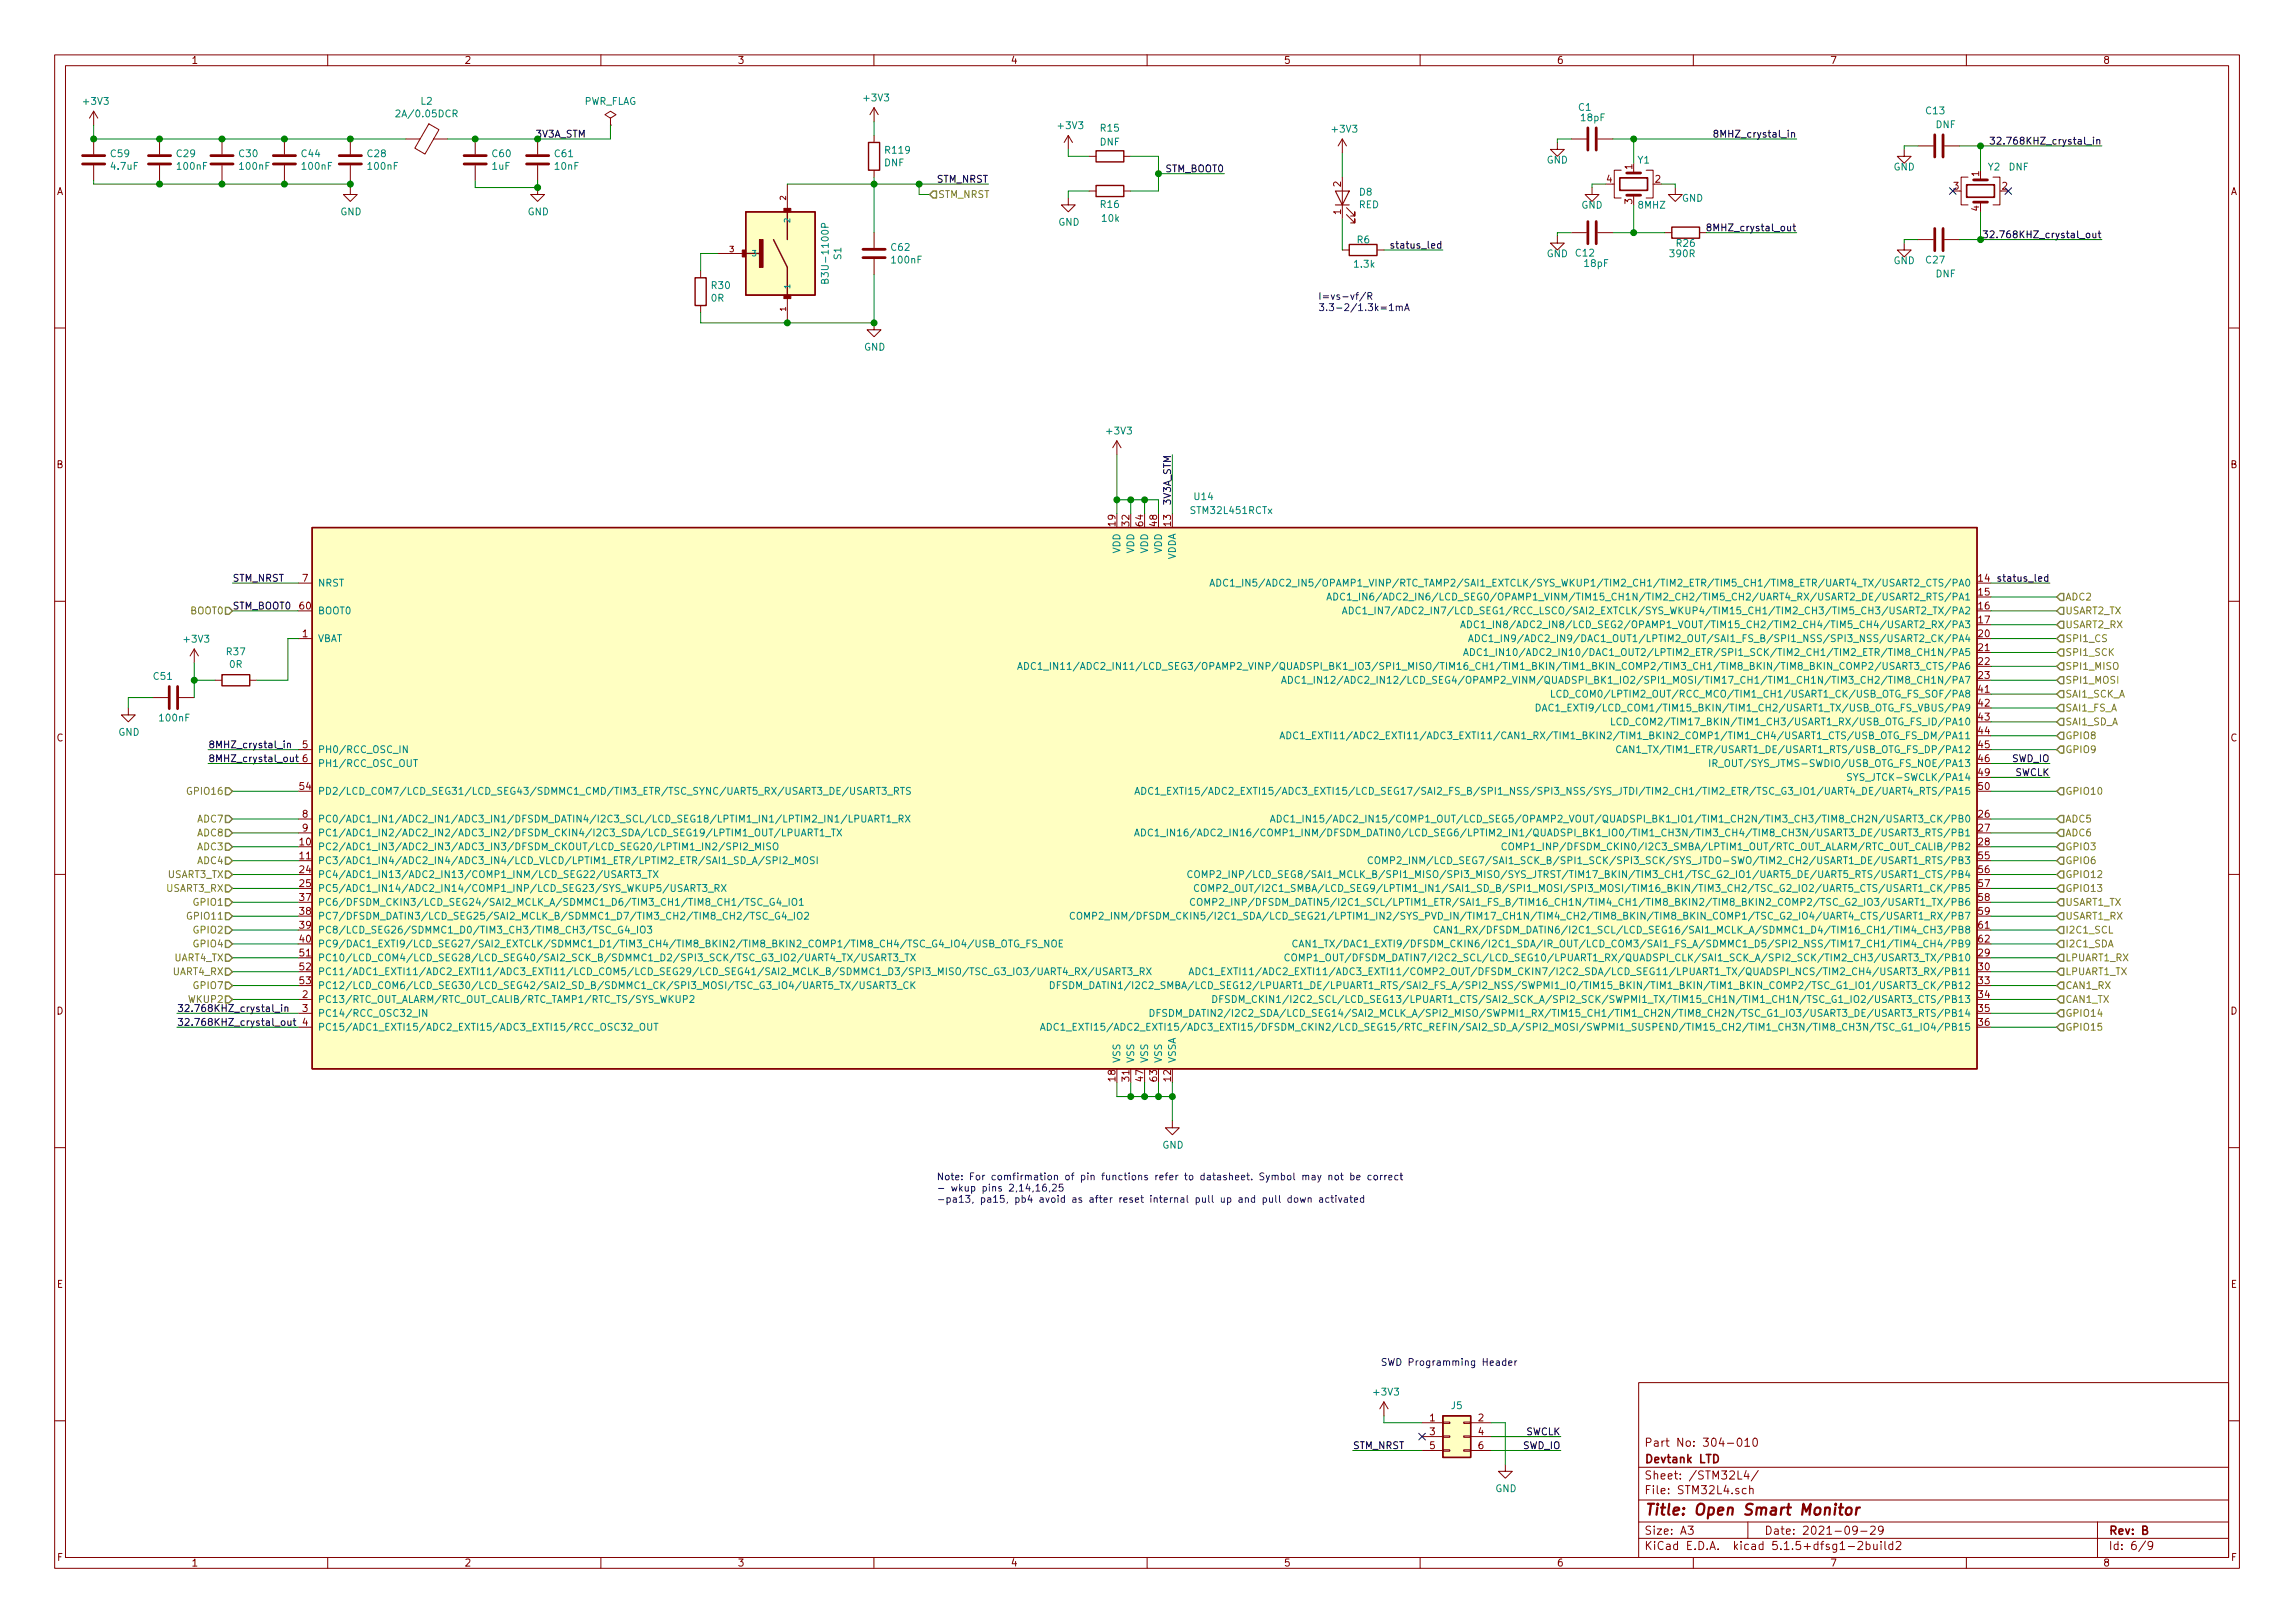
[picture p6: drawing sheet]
<svg xmlns="http://www.w3.org/2000/svg" width="420mm" height="297mm" viewBox="0 0 420 297" stroke-linecap="round" stroke-linejoin="round" font-family="sans-serif">
<defs><g id="words">
<text font-size="2.8" fill="#840000" x="301" y="277.3">Title: Open Smart Monitor</text>
<g font-size="2.1" fill="#840000">
<text x="301" y="267.8">Devtank LTD</text>
<text x="301" y="264.8">Part No: 304-010</text>
<text x="301" y="273.5">File: STM32L4.sch</text>
<text x="301" y="270.8">Sheet: /STM32L4/</text>
<text x="301" y="280.9">Size: A3</text>
<text x="323" y="280.9">Date: 2021-09-29</text>
<text x="386" y="280.9">Rev: B</text>
<text x="301" y="283.7">KiCad E.D.A. kicad 5.1.5+dfsg1-2build2</text>
<text x="386" y="283.7">Id: 6/9</text>
</g>
<g font-size="1.8" fill="#840000">
<text x="35" y="11.7">1</text>
<text x="85" y="11.7">2</text>
<text x="135" y="11.7">3</text>
<text x="185" y="11.7">4</text>
<text x="235" y="11.7">5</text>
<text x="285" y="11.7">6</text>
<text x="335" y="11.7">7</text>
<text x="385" y="11.7">8</text>
<text x="10.4" y="35.7">A</text>
<text x="245.5" y="34.2" transform="rotate(-90 245.5 34.2)">2</text>
<text x="294.2" y="33.4">4</text>
<text x="298.8" y="31" transform="rotate(-90 298.8 31)">1</text>
<text x="303" y="33.4">2</text>
<text x="357.7" y="34.7">3</text>
<text x="362.3" y="32.3" transform="rotate(-90 362.3 32.3)">1</text>
<text x="366.5" y="34.7">2</text>
<text x="408.4" y="35.7">A</text>
<text x="245.5" y="39.3" transform="rotate(-90 245.5 39.3)">1</text>
<text x="298.8" y="37.3" transform="rotate(-90 298.8 37.3)">3</text>
<text x="362.3" y="38.6" transform="rotate(-90 362.3 38.6)">4</text>
<text x="10.4" y="85.7">B</text>
<text x="408.4" y="85.7">B</text>
<text x="204.2" y="96.3" transform="rotate(-90 204.2 96.3)">19</text>
<text x="206.8" y="96.3" transform="rotate(-90 206.8 96.3)">32</text>
<text x="209.3" y="96.3" transform="rotate(-90 209.3 96.3)">64</text>
<text x="211.8" y="96.3" transform="rotate(-90 211.8 96.3)">48</text>
<text x="214.4" y="96.3" transform="rotate(-90 214.4 96.3)">13</text>
<text x="55.4" y="106.5">7</text>
<text x="362.3" y="106.5">14</text>
<text x="54.9" y="111.5">60</text>
<text x="362.3" y="109">15</text>
<text x="362.3" y="111.5">16</text>
<text x="55.4" y="116.6">1</text>
<text x="362.3" y="114.1">17</text>
<text x="362.3" y="116.6">20</text>
<text x="362.3" y="119.2">21</text>
<text x="362.3" y="121.7">22</text>
<text x="362.3" y="124.2">23</text>
<text x="362.3" y="126.8">41</text>
<text x="362.3" y="129.3">42</text>
<text x="362.3" y="131.9">43</text>
<text x="10.4" y="135.7">C</text>
<text x="55.4" y="136.9">5</text>
<text x="362.3" y="134.4">44</text>
<text x="362.3" y="136.9">45</text>
<text x="408.4" y="135.7">C</text>
<text x="55.4" y="139.5">6</text>
<text x="362.3" y="139.5">46</text>
<text x="362.3" y="142">49</text>
<text x="54.9" y="144.6">54</text>
<text x="55.4" y="149.6">8</text>
<text x="362.3" y="149.6">26</text>
<text x="362.3" y="144.6">50</text>
<text x="54.9" y="154.7">10</text>
<text x="55.4" y="152.2">9</text>
<text x="362.3" y="152.2">27</text>
<text x="362.3" y="154.7">28</text>
<text x="54.9" y="157.3">11</text>
<text x="54.9" y="159.8">24</text>
<text x="362.3" y="157.3">55</text>
<text x="362.3" y="159.8">56</text>
<text x="54.9" y="162.3">25</text>
<text x="54.9" y="164.9">37</text>
<text x="54.9" y="167.4">38</text>
<text x="362.3" y="162.3">57</text>
<text x="362.3" y="164.9">58</text>
<text x="362.3" y="167.4">59</text>
<text x="54.9" y="170">39</text>
<text x="54.9" y="172.5">40</text>
<text x="362.3" y="170">61</text>
<text x="362.3" y="172.5">62</text>
<text x="54.9" y="175">51</text>
<text x="54.9" y="177.6">52</text>
<text x="362.3" y="175">29</text>
<text x="362.3" y="177.6">30</text>
<text x="10.4" y="185.7">D</text>
<text x="54.9" y="180.1">53</text>
<text x="55.4" y="182.7">2</text>
<text x="55.4" y="185.2">3</text>
<text x="362.3" y="180.1">33</text>
<text x="362.3" y="182.7">34</text>
<text x="362.3" y="185.2">35</text>
<text x="408.4" y="185.7">D</text>
<text x="55.4" y="187.7">4</text>
<text x="362.3" y="187.7">36</text>
<text x="204.2" y="197.9" transform="rotate(-90 204.2 197.9)">18</text>
<text x="206.8" y="197.9" transform="rotate(-90 206.8 197.9)">31</text>
<text x="209.3" y="197.9" transform="rotate(-90 209.3 197.9)">47</text>
<text x="211.8" y="197.9" transform="rotate(-90 211.8 197.9)">63</text>
<text x="214.4" y="197.9" transform="rotate(-90 214.4 197.9)">12</text>
<text x="10.4" y="235.7">E</text>
<text x="408.4" y="235.7">E</text>
<text x="261.8" y="260.1">1</text>
<text x="261.8" y="262.7">3</text>
<text x="270.7" y="260.1">2</text>
<text x="270.7" y="262.7">4</text>
<text x="261.8" y="265.2">5</text>
<text x="270.7" y="265.2">6</text>
<text x="10.5" y="285.7">F</text>
<text x="35" y="286.7">1</text>
<text x="85" y="286.7">2</text>
<text x="135" y="286.7">3</text>
<text x="185" y="286.7">4</text>
<text x="235" y="286.7">5</text>
<text x="285" y="286.7">6</text>
<text x="335" y="286.7">7</text>
<text x="385" y="286.7">8</text>
<text x="408.5" y="285.7">F</text>
</g>
<g font-size="1.8" fill="#008484">
<text x="15.4" y="19.2">+3V3</text>
<text x="73.1" y="21.5">2A/0.05DCR</text>
<text x="77.1" y="19.2">L2</text>
<text x="106.8" y="19.2">PWR_FLAG</text>
<text x="158.3" y="18.6">+3V3</text>
<text x="193.9" y="23.6">+3V3</text>
<text x="289" y="20.3">C1</text>
<text x="289.5" y="22.2">18pF</text>
<text x="352.7" y="20.9">C13</text>
<text x="354.4" y="23.5">DNF</text>
<text x="20.3" y="28.8">C59</text>
<text x="32.4" y="28.8">C29</text>
<text x="43.8" y="28.8">C30</text>
<text x="55.3" y="28.8">C44</text>
<text x="67.3" y="28.8">C28</text>
<text x="90.2" y="28.8">C60</text>
<text x="101.6" y="28.8">C61</text>
<text x="162.2" y="28.1">R119</text>
<text x="201.4" y="26.6">DNF</text>
<text x="201.5" y="24.1">R15</text>
<text x="244" y="24.3">+3V3</text>
<text x="283.2" y="29.9">GND</text>
<text x="299.9" y="29.9">Y1</text>
<text x="20.4" y="31.1">4.7uF</text>
<text x="32.6" y="31.1">100nF</text>
<text x="44" y="31.1">100nF</text>
<text x="55.4" y="31.1">100nF</text>
<text x="67.5" y="31.1">100nF</text>
<text x="90.1" y="31.1">1uF</text>
<text x="101.7" y="31.1">10nF</text>
<text x="161.9" y="30.4">DNF</text>
<text x="248.9" y="35.8">D8</text>
<text x="346.7" y="31.2">GND</text>
<text x="364" y="31.2">Y2</text>
<text x="367.8" y="31.2">DNF</text>
<text x="62.3" y="39.4">GND</text>
<text x="96.6" y="39.4">GND</text>
<text x="193.8" y="41.3">GND</text>
<text x="201.5" y="38.1">R16</text>
<text x="201.8" y="40.6">10k</text>
<text x="248.8" y="38.1">RED</text>
<text x="289.5" y="38.2">GND</text>
<text x="300" y="38.2">8MHZ</text>
<text x="307.9" y="36.9">GND</text>
<text x="154" y="47.5" transform="rotate(-90 154 47.5)">S1</text>
<text x="163.2" y="45.9">C62</text>
<text x="248.5" y="44.5">R6</text>
<text x="283.2" y="47.1">GND</text>
<text x="288.5" y="47">C12</text>
<text x="305.9" y="47.1">390R</text>
<text x="307" y="45.2">R26</text>
<text x="130.3" y="52.9">R30</text>
<text x="151.7" y="51" transform="rotate(-90 151.7 51)">B3U-1100P</text>
<text x="163.4" y="48.2">100nF</text>
<text x="248" y="49">1.3k</text>
<text x="290.2" y="48.9">18pF</text>
<text x="346.7" y="48.3">GND</text>
<text x="352.7" y="48.2">C27</text>
<text x="354.4" y="50.8">DNF</text>
<text x="130.3" y="55.2">0R</text>
<text x="158.2" y="64.2">GND</text>
<text x="202.8" y="79.5">+3V3</text>
<text x="218.3" y="94.1">STM32L451RCTx</text>
<text x="218.7" y="91.5">U14</text>
<text x="205.1" y="101.3" transform="rotate(-90 205.1 101.3)">VDD</text>
<text x="207.6" y="101.3" transform="rotate(-90 207.6 101.3)">VDD</text>
<text x="210.2" y="101.3" transform="rotate(-90 210.2 101.3)">VDD</text>
<text x="212.7" y="101.3" transform="rotate(-90 212.7 101.3)">VDD</text>
<text x="58.2" y="107.4">NRST</text>
<text x="215.3" y="102.6" transform="rotate(-90 215.3 102.6)">VDDA</text>
<text x="233.5" y="107.4">ADC1_IN5/ADC2_IN5/OPAMP1_VINP/RTC_TAMP2/SAI1_EXTCLK/SYS_WKUP1/TIM2_CH1/TIM2_ETR/TIM5_CH1/TIM8_ETR/UART4_TX/USART2_CTS/PA0</text>
<text x="58.2" y="112.4">BOOT0</text>
<text x="253.9" y="109.9">ADC1_IN6/ADC2_IN6/LCD_SEG0/OPAMP1_VINM/TIM15_CH1N/TIM2_CH2/TIM5_CH2/UART4_RX/USART2_DE/USART2_RTS/PA1</text>
<text x="256.6" y="112.4">ADC1_IN7/ADC2_IN7/LCD_SEG1/RCC_LSCO/SAI2_EXTCLK/SYS_WKUP4/TIM15_CH1/TIM2_CH3/TIM5_CH3/USART2_TX/PA2</text>
<text x="33.9" y="117.6">+3V3</text>
<text x="41.6" y="119.9">R37</text>
<text x="58.2" y="117.5">VBAT</text>
<text x="276.6" y="115">ADC1_IN8/ADC2_IN8/LCD_SEG2/OPAMP1_VOUT/TIM15_CH2/TIM2_CH4/TIM5_CH4/USART2_RX/PA3</text>
<text x="278" y="117.5">ADC1_IN9/ADC2_IN9/DAC1_OUT1/LPTIM2_OUT/SAI1_FS_B/SPI1_NSS/SPI3_NSS/USART2_CK/PA4</text>
<text x="28.2" y="124.4">C51</text>
<text x="42.1" y="122.2">0R</text>
<text x="202.8" y="122.6">ADC1_IN11/ADC2_IN11/LCD_SEG3/OPAMP2_VINP/QUADSPI_BK1_IO3/SPI1_MISO/TIM16_CH1/TIM1_BKIN/TIM1_BKIN_COMP2/TIM3_CH1/TIM8_BKIN/TIM8_BKIN_COMP2/USART3_CTS/PA6</text>
<text x="247.8" y="125.1">ADC1_IN12/ADC2_IN12/LCD_SEG4/OPAMP2_VINM/QUADSPI_BK1_IO2/SPI1_MOSI/TIM17_CH1/TIM1_CH1N/TIM3_CH2/TIM8_CH1N/PA7</text>
<text x="277.7" y="120.1">ADC1_IN10/ADC2_IN10/DAC1_OUT2/LPTIM2_ETR/SPI1_SCK/TIM2_CH1/TIM2_ETR/TIM8_CH1N/PA5</text>
<text x="287.2" y="130.2">DAC1_EXTI9/LCD_COM1/TIM15_BKIN/TIM1_CH2/USART1_TX/USB_OTG_FS_VBUS/PA9</text>
<text x="289.3" y="127.7">LCD_COM0/LPTIM2_OUT/RCC_MCO/TIM1_CH1/USART1_CK/USB_OTG_FS_SOF/PA8</text>
<text x="21.7" y="134.7">GND</text>
<text x="29.4" y="132">100nF</text>
<text x="58.2" y="137.8">PH0/RCC_OSC_IN</text>
<text x="245.2" y="135.3">ADC1_EXTI11/ADC2_EXTI11/ADC3_EXTI11/CAN1_RX/TIM1_BKIN2/TIM1_BKIN2_COMP1/TIM1_CH4/USART1_CTS/USB_OTG_FS_DM/PA11</text>
<text x="300.1" y="137.8">CAN1_TX/TIM1_ETR/USART1_DE/USART1_RTS/USB_OTG_FS_DP/PA12</text>
<text x="300.4" y="132.8">LCD_COM2/TIM17_BKIN/TIM1_CH3/USART1_RX/USB_OTG_FS_ID/PA10</text>
<text x="58.2" y="140.4">PH1/RCC_OSC_OUT</text>
<text x="316.1" y="140.4">IR_OUT/SYS_JTMS-SWDIO/USB_OTG_FS_NOE/PA13</text>
<text x="339.8" y="142.9">SYS_JTCK-SWCLK/PA14</text>
<text x="58.2" y="145.5">PD2/LCD_COM7/LCD_SEG31/LCD_SEG43/SDMMC1_CMD/TIM3_ETR/TSC_SYNC/UART5_RX/USART3_DE/USART3_RTS</text>
<text x="222.4" y="145.5">ADC1_EXTI15/ADC2_EXTI15/ADC3_EXTI15/LCD_SEG17/SAI2_FS_B/SPI1_NSS/SPI3_NSS/SYS_JTDI/TIM2_CH1/TIM2_ETR/TSC_G3_IO1/UART4_DE/UART4_RTS/PA15</text>
<text x="58.2" y="155.6">PC2/ADC1_IN3/ADC2_IN3/ADC3_IN3/DFSDM_CKOUT/LCD_SEG20/LPTIM1_IN2/SPI2_MISO</text>
<text x="58.2" y="150.5">PC0/ADC1_IN1/ADC2_IN1/ADC3_IN1/DFSDM_DATIN4/I2C3_SCL/LCD_SEG18/LPTIM1_IN1/LPTIM2_IN1/LPUART1_RX</text>
<text x="58.2" y="153.1">PC1/ADC1_IN2/ADC2_IN2/ADC3_IN2/DFSDM_CKIN4/I2C3_SDA/LCD_SEG19/LPTIM1_OUT/LPUART1_TX</text>
<text x="222.2" y="153.1">ADC1_IN16/ADC2_IN16/COMP1_INM/DFSDM_DATIN0/LCD_SEG6/LPTIM2_IN1/QUADSPI_BK1_IO0/TIM1_CH3N/TIM3_CH4/TIM8_CH3N/USART3_DE/USART3_RTS/PB1</text>
<text x="244.6" y="150.5">ADC1_IN15/ADC2_IN15/COMP1_OUT/LCD_SEG5/OPAMP2_VOUT/QUADSPI_BK1_IO1/TIM1_CH2N/TIM3_CH3/TIM8_CH2N/USART3_CK/PB0</text>
<text x="280.3" y="155.6">COMP1_INP/DFSDM_CKIN0/I2C3_SMBA/LPTIM1_OUT/RTC_OUT_ALARM/RTC_OUT_CALIB/PB2</text>
<text x="58.2" y="158.2">PC3/ADC1_IN4/ADC2_IN4/ADC3_IN4/LCD_VLCD/LPTIM1_ETR/LPTIM2_ETR/SAI1_SD_A/SPI2_MOSI</text>
<text x="58.2" y="160.7">PC4/ADC1_IN13/ADC2_IN13/COMP1_INM/LCD_SEG22/USART3_TX</text>
<text x="230" y="160.7">COMP2_INP/LCD_SEG8/SAI1_MCLK_B/SPI1_MISO/SPI3_MISO/SYS_JTRST/TIM17_BKIN/TIM3_CH1/TSC_G2_IO1/UART5_DE/UART5_RTS/USART1_CTS/PB4</text>
<text x="260.5" y="158.2">COMP2_INM/LCD_SEG7/SAI1_SCK_B/SPI1_SCK/SPI3_SCK/SYS_JTDO-SWO/TIM2_CH2/USART1_DE/USART1_RTS/PB3</text>
<text x="58.2" y="163.2">PC5/ADC1_IN14/ADC2_IN14/COMP1_INP/LCD_SEG23/SYS_WKUP5/USART3_RX</text>
<text x="58.2" y="165.8">PC6/DFSDM_CKIN3/LCD_SEG24/SAI2_MCLK_A/SDMMC1_D6/TIM3_CH1/TIM8_CH1/TSC_G4_IO1</text>
<text x="231.4" y="165.8">COMP2_INP/DFSDM_DATIN5/I2C1_SCL/LPTIM1_ETR/SAI1_FS_B/TIM16_CH1N/TIM4_CH1/TIM8_BKIN2/TIM8_BKIN2_COMP2/TSC_G2_IO3/USART1_TX/PB6</text>
<text x="232.4" y="163.2">COMP2_OUT/I2C1_SMBA/LCD_SEG9/LPTIM1_IN1/SAI1_SD_B/SPI1_MOSI/SPI3_MOSI/TIM16_BKIN/TIM3_CH2/TSC_G2_IO2/UART5_CTS/USART1_CK/PB5</text>
<text x="58.2" y="168.3">PC7/DFSDM_DATIN3/LCD_SEG25/SAI2_MCLK_B/SDMMC1_D7/TIM3_CH2/TIM8_CH2/TSC_G4_IO2</text>
<text x="58.2" y="170.9">PC8/LCD_SEG26/SDMMC1_D0/TIM3_CH3/TIM8_CH3/TSC_G4_IO3</text>
<text x="58.2" y="173.4">PC9/DAC1_EXTI9/LCD_SEG27/SAI2_EXTCLK/SDMMC1_D1/TIM3_CH4/TIM8_BKIN2/TIM8_BKIN2_COMP1/TIM8_CH4/TSC_G4_IO4/USB_OTG_FS_NOE</text>
<text x="211.4" y="168.3">COMP2_INM/DFSDM_CKIN5/I2C1_SDA/LCD_SEG21/LPTIM1_IN2/SYS_PVD_IN/TIM17_CH1N/TIM4_CH2/TIM8_BKIN/TIM8_BKIN_COMP1/TSC_G2_IO4/UART4_CTS/USART1_RX/PB7</text>
<text x="249.2" y="173.4">CAN1_TX/DAC1_EXTI9/DFSDM_CKIN6/I2C1_SDA/IR_OUT/LCD_COM3/SAI1_FS_A/SDMMC1_D5/SPI2_NSS/TIM17_CH1/TIM4_CH4/PB9</text>
<text x="271.8" y="170.9">CAN1_RX/DFSDM_DATIN6/I2C1_SCL/LCD_SEG16/SAI1_MCLK_A/SDMMC1_D4/TIM16_CH1/TIM4_CH3/PB8</text>
<text x="58.2" y="175.9">PC10/LCD_COM4/LCD_SEG28/LCD_SEG40/SAI2_SCK_B/SDMMC1_D2/SPI3_SCK/TSC_G3_IO2/UART4_TX/USART3_TX</text>
<text x="58.2" y="178.5">PC11/ADC1_EXTI11/ADC2_EXTI11/ADC3_EXTI11/LCD_COM5/LCD_SEG29/LCD_SEG41/SAI2_MCLK_B/SDMMC1_D3/SPI3_MISO/TSC_G3_IO3/UART4_RX/USART3_RX</text>
<text x="230.4" y="178.5">ADC1_EXTI11/ADC2_EXTI11/ADC3_EXTI11/COMP2_OUT/DFSDM_CKIN7/I2C2_SDA/LCD_SEG11/LPUART1_TX/QUADSPI_NCS/TIM2_CH4/USART3_RX/PB11</text>
<text x="245.7" y="175.9">COMP1_OUT/DFSDM_DATIN7/I2C2_SCL/LCD_SEG10/LPUART1_RX/QUADSPI_CLK/SAI1_SCK_A/SPI2_SCK/TIM2_CH3/USART3_TX/PB10</text>
<text x="58.2" y="183.6">PC13/RTC_OUT_ALARM/RTC_OUT_CALIB/RTC_TAMP1/RTC_TS/SYS_WKUP2</text>
<text x="58.2" y="181">PC12/LCD_COM6/LCD_SEG30/LCD_SEG42/SAI2_SD_B/SDMMC1_CK/SPI3_MOSI/TSC_G3_IO4/UART5_TX/USART3_CK</text>
<text x="206.6" y="181">DFSDM_DATIN1/I2C2_SMBA/LCD_SEG12/LPUART1_DE/LPUART1_RTS/SAI2_FS_A/SPI2_NSS/SWPMI1_IO/TIM15_BKIN/TIM1_BKIN/TIM1_BKIN_COMP2/TSC_G1_IO1/USART3_CK/PB12</text>
<text x="234.6" y="183.6">DFSDM_CKIN1/I2C2_SCL/LCD_SEG13/LPUART1_CTS/SAI2_SCK_A/SPI2_SCK/SWPMI1_TX/TIM15_CH1N/TIM1_CH1N/TSC_G1_IO2/USART3_CTS/PB13</text>
<text x="58.2" y="186.1">PC14/RCC_OSC32_IN</text>
<text x="58.2" y="188.6">PC15/ADC1_EXTI15/ADC2_EXTI15/ADC3_EXTI15/RCC_OSC32_OUT</text>
<text x="206.8" y="188.6">ADC1_EXTI15/ADC2_EXTI15/ADC3_EXTI15/DFSDM_CKIN2/LCD_SEG15/RTC_REFIN/SAI2_SD_A/SPI2_MOSI/SWPMI1_SUSPEND/TIM15_CH2/TIM1_CH3N/TIM8_CH3N/TSC_G1_IO4/PB15</text>
<text x="224.1" y="186.1">DFSDM_DATIN2/I2C2_SDA/LCD_SEG14/SAI2_MCLK_A/SPI2_MISO/SWPMI1_RX/TIM15_CH1/TIM1_CH2N/TIM8_CH2N/TSC_G1_IO3/USART3_DE/USART3_RTS/PB14</text>
<text x="205.1" y="194.6" transform="rotate(-90 205.1 194.6)">VSS</text>
<text x="207.6" y="194.6" transform="rotate(-90 207.6 194.6)">VSS</text>
<text x="210.2" y="194.6" transform="rotate(-90 210.2 194.6)">VSS</text>
<text x="212.7" y="194.6" transform="rotate(-90 212.7 194.6)">VSS</text>
<text x="215.3" y="194.6" transform="rotate(-90 215.3 194.6)">VSSA</text>
<text x="212.8" y="210.2">GND</text>
<text x="251.7" y="255.4">+3V3</text>
<text x="265.7" y="257.9">J5</text>
<text x="273.8" y="273.1">GND</text>
</g>
<text font-size="1.8" fill="#008400" x="98.2" y="25.2">3V3A_STM</text>
<g font-size="1.8">
<text x="314.9" y="25.2">8MHZ_crystal_in</text>
<text x="366.5" y="26.5">32.768KHZ_crystal_in</text>
<text x="171.4" y="33.4">STM_NRST</text>
<text x="213.3" y="31.5">STM_BOOT0</text>
<text x="255.4" y="45.5">status_led</text>
<text x="313.7" y="42.3">8MHZ_crystal_out</text>
<text x="365.4" y="43.6">32.768KHZ_crystal_out</text>
<text x="214.4" y="92.4" transform="rotate(-90 214.4 92.4)">3V3A_STM</text>
<text x="42.5" y="106.5">STM_NRST</text>
<text x="366.5" y="106.5">status_led</text>
<text x="42.5" y="111.5">STM_BOOT0</text>
<text x="38.1" y="136.9">8MHZ_crystal_in</text>
<text x="38.1" y="139.5">8MHZ_crystal_out</text>
<text x="368.3" y="139.5">SWD_IO</text>
<text x="368.8" y="142">SWCLK</text>
<text x="32.4" y="185.2">32.768KHZ_crystal_in</text>
<text x="32.4" y="187.7">32.768KHZ_crystal_out</text>
<text x="279.3" y="262.7">SWCLK</text>
<text x="247.6" y="265.2">STM_NRST</text>
<text x="278.8" y="265.2">SWD_IO</text>
</g>
<g font-size="1.8" fill="#848400">
<text x="171.7" y="36.2">STM_NRST</text>
<text x="34.9" y="112.4">BOOT0</text>
<text x="378.1" y="109.9">ADC2</text>
<text x="378.1" y="112.4">USART2_TX</text>
<text x="378.1" y="117.5">SPI1_CS</text>
<text x="378.1" y="115">USART2_RX</text>
<text x="378.1" y="125.1">SPI1_MOSI</text>
<text x="378.1" y="120.1">SPI1_SCK</text>
<text x="378.1" y="122.6">SPI1_MISO</text>
<text x="378.1" y="130.2">SAI1_FS_A</text>
<text x="378.1" y="127.7">SAI1_SCK_A</text>
<text x="378.1" y="132.8">SAI1_SD_A</text>
<text x="378.1" y="135.3">GPIO8</text>
<text x="378.1" y="137.8">GPIO9</text>
<text x="34.6" y="145.5">GPIO16</text>
<text x="378.1" y="145.5">GPIO10</text>
<text x="36.2" y="155.6">ADC3</text>
<text x="36.2" y="150.5">ADC7</text>
<text x="36.2" y="153.1">ADC8</text>
<text x="378.1" y="150.5">ADC5</text>
<text x="378.1" y="153.1">ADC6</text>
<text x="378.1" y="155.6">GPIO3</text>
<text x="30.7" y="160.7">USART3_TX</text>
<text x="36.2" y="158.2">ADC4</text>
<text x="378.1" y="160.7">GPIO12</text>
<text x="378.1" y="158.2">GPIO6</text>
<text x="30.5" y="163.2">USART3_RX</text>
<text x="35.6" y="165.8">GPIO1</text>
<text x="378.1" y="163.2">GPIO13</text>
<text x="378.1" y="165.8">USART1_TX</text>
<text x="34.6" y="168.3">GPIO11</text>
<text x="35.6" y="170.9">GPIO2</text>
<text x="35.6" y="173.4">GPIO4</text>
<text x="378.1" y="170.9">I2C1_SCL</text>
<text x="378.1" y="173.4">I2C1_SDA</text>
<text x="378.1" y="168.3">USART1_RX</text>
<text x="31.7" y="178.5">UART4_RX</text>
<text x="31.9" y="175.9">UART4_TX</text>
<text x="378.1" y="178.5">LPUART1_TX</text>
<text x="378.1" y="175.9">LPUART1_RX</text>
<text x="34.6" y="183.6">WKUP2</text>
<text x="35.6" y="181">GPIO7</text>
<text x="378.1" y="183.6">CAN1_TX</text>
<text x="378.1" y="181">CAN1_RX</text>
<text x="378.1" y="186.1">GPIO14</text>
<text x="378.1" y="188.6">GPIO15</text>
</g>
<g font-size="1.8" fill="#0000c2">
<text x="241.3" y="54.9">I=vs-vf/R</text>
<text x="241.3" y="56.9">3.3-2/1.3k=1mA</text>
<text x="171.4" y="216">Note: For comfirmation of pin functions refer to datasheet. Symbol may not be correct</text>
<text x="171.4" y="218.1">- wkup pins 2,14,16,25</text>
<text x="171.4" y="220.1">-pa13, pa15, pb4 avoid as after reset internal pull up and pull down activated</text>
<text x="252.7" y="250">SWD Programming Header</text>
</g>
<g font-size="1.4" fill="#840000">
<text x="143.9" y="36.6" transform="rotate(-90 143.9 36.6)">2</text>
<text x="133.6" y="46.1">3</text>
<text x="143.9" y="56.9" transform="rotate(-90 143.9 56.9)">1</text>
</g>
<g font-size="1.4" fill="#008484">
<text x="144.7" y="40.6" transform="rotate(-90 144.7 40.6)">2</text>
<text x="137.5" y="46.9">3</text>
<text x="144.7" y="53" transform="rotate(-90 144.7 53)">1</text>
</g>
</g></defs>
<g fill="none" stroke="#840000" stroke-width=".18">
<path d="M10 10h400v277h-400zM12 12h396v273.1h-396zM60 10v2M110 10v2M160 10v2M160 19.7v2.6M160 19.7l-.7 1.3M160 19.7l.8 1.3M210 10v2M260 10v2M310 10v2M360 10v2"/>
<path d="M17.1 20.4l-.7 1.2M17.1 20.4v2.5M17.1 25.4v2.8M17.1 30.3v2.8M17.1 20.4l.8 1.2M29.2 25.4v2.8M29.2 30.3v2.8M40.6 25.4v2.8M40.6 30.3v2.8M52.1 25.4v2.8M52.1 30.3v2.8M64.1 34.3v1.3h1.3l-1.3 1.3-1.2-1.3h1.2"/>
<path d="M64.1 25.4v2.8M64.1 30.3v2.8M74.3 25.4h2.6M78.5 22.7l1.9 1-2.6 4.5-1.9-1.1zM79.4 25.4h2.5M87 25.4v2.8M87 30.3v2.8M98.4 34.3v1.3h1.3l-1.3 1.3-1.2-1.3h1.2M98.4 25.4v2.8M98.4 30.3v2.8M111.8 21.6l1-.6-1-.6-1.1 .6 1.1 .6v1.3M111.8 22.9h.1"/>
<path d="M144.1 33.7v5.1M160 24.8v1.3M160 31.2v1.2M195.6 36.2v1.3h1.2l-1.2 1.3-1.3-1.3h1.3M195.6 24.8l-.8 1.3M195.6 24.8v2.5M195.6 24.8l.7 1.3M199.4 28.6h1.3M199.4 35h1.3M205.7 28.6h1.3M205.7 35h1.3M245.7 25.4l-.7 1.3"/>
<path d="M245.7 25.4v2.6M245.7 32.4v7.6M245.7 25.4l.8 1.3M246.5 39.3l1.5 1.5v-.8v.8h-.7M246.5 38l1.5 1.5v-.7v.7h-.7M285.1 26.1v1.2h-1.3l1.3 1.3 1.3-1.3h-1.3M287.7 25.4h2.7M291.5 34.3v1.3h1.2l-1.2 1.3-1.3-1.3h1.3M292.5 25.4h2.8M296.8 31.2h-1.3v5h1.3M299.1 31.2v.5M299.1 35.7v.5"/>
<path d="M301.4 31.2h1.2v5h-1.2M306.7 34.3v1.3h1.3l-1.3 1.3-1.3-1.3h1.3M348.6 27.3v1.3h-1.3l1.3 1.3 1.3-1.3h-1.3M351.2 26.7h2.7M356 26.7h2.8M360.3 32.4h-1.3v5.1h1.3M362.6 32.4v.5M362.6 37v.5M364.9 32.4h1.2v5.1h-1.2M128.3 49.6v1.2M128.3 55.9v1.3M131.4 46.4h5.1"/>
<path d="M144.1 54v5.1M160 59.1v1.3h1.3l-1.3 1.2-1.3-1.2h1.3M160 42.6v2.8M160 47.4v2.8M245.7 45.8h1.3M252.1 45.8h1.3M285.1 43.2v1.3h-1.3l1.3 1.3 1.3-1.3h-1.3M287.7 42.6h2.7M292.5 42.6h2.8M304.8 42.6h1.3M311.1 42.6h1.3M348.6 44.5v1.3h-1.3l1.3 1.2 1.3-1.2h-1.3"/>
<path d="M351.2 43.9h2.7M356 43.9h2.8M10 60h2M408 60h2M204.5 80.7l-.8 1.3M204.5 80.7v2.5M204.5 80.7l.7 1.3M10 110h2M35.6 118.8l-.8 1.3M35.6 118.8v2.5M35.6 118.8l.7 1.3M54.6 116.9h2.5"/>
<path d="M54.6 106.7h2.5M408 110h2M23.5 129.6v1.2h1.3l-1.3 1.3-1.3-1.3h1.3M27.9 127.7h2.8M32.8 127.7h2.8M39.4 124.5h1.2M45.7 124.5h1.3M54.6 137.2h2.5M54.6 139.7h2.5M54.6 149.9h2.5M54.6 152.4h2.5M10 160h2"/>
<path d="M408 160h2M54.6 182.9h2.5M54.6 185.5h2.5M54.6 188h2.5M10 210h2M214.6 205.1v1.3h1.3l-1.3 1.3-1.2-1.3h1.2M408 210h2M253.4 256.6l-.8 1.2M253.4 256.6v2.5M253.4 256.6l.7 1.2M300 253h108v32.1h-108zM10 260h2"/>
<path d="M260.3 260.4h3.9M260.3 262.9h3.9M260.3 265.5h3.9M264.2 265.3h1.2v.3h-1.2zM264.2 262.8h1.2v.3h-1.2zM264.2 260.3h1.2v.2h-1.2zM268 265.3h1.2v.3h-1.2zM268 262.8h1.2v.3h-1.2zM268 260.3h1.2v.2h-1.2zM269.2 260.4h3.8M269.2 262.9h3.8M269.2 265.5h3.8"/>
<path d="M275.6 268v1.3h1.3l-1.3 1.2-1.3-1.2h1.3M300 278.5h108M300 274.5h108M300 268.5h108M309 279.3h1l-.5 .6 .4 .1v.7l-.2 .1-.7-.1M318.2 269.2v1.5h.7M318.3 263.3l.1-.1a.8 .8 0 0 1 .5 .8 .8 .8 0 0 1-.5 .7 .97 .97 0 0 1-.1-1.4zM319.5 263.6l.4-.4v1.5M319.5 264.7h.8M319.7 272.5l-.4-.1-.3 .3 .1 .6h.6M319.7 269.1l-.4 1.1h.9M320 278.5v3"/>
<path d="M320 269.7v1M320.3 272.5l.2-.1 .4 .1 .1 .9M320.3 271.9v1.5M321 263.4l.3-.2a.86 .86 0 0 1 .1 1.5l-.4-.3-.1-.6zM321.9 269.1l-1.3 2M340 279.9l-.2 .3h-.5l-.1-.3v-.3l.1-.2 .5-.1 .2 .2a1.19 1.19 0 0 1-.2 1.2l-.5 .1M342.5 279.5l.2-.2h.3l.3 .2v.2v.2l-.9 .9h.9M344.8 279.9l-.4 .3h-.2l-.3-.3v-.3l.1-.2 .4-.1 .3 .2a1.13 1.13 0 0 1-.3 1.2l-.4 .1M384 278.5v6.6M408 260h2M60 285.1v1.9M110 285.1v1.9"/>
<path d="M160 285.1v1.9M210 285.1v1.9M260 285.1v1.9M300 281.5h108M310 285.1v1.9M338.4 283h1.1M340.2 282.3l.5-.2 .3 .4-.9 1.1h.9M340.7 280.2h1.1M341.7 282.7l.4-.1 .3 .3-.2 .6h-.5M341.7 282.1v1.5M343 282.6l.1 .9 .3 .1 .3-.1M343.7 282.6v1"/>
<path d="M344.4 282.1v.2M344.4 282.6v1M345.1 282.1v1.3l.2 .2M346.5 282.7l-.4-.1-.3 .3 .1 .6 .2 .1 .4-.1M346.5 282.1v1.5M347.1 282.3l.6-.2 .3 .4-.9 1.1h.9M360 285.1v1.9M392.8 282l-1.3 2M394.1 282.7l-.3 .3h-.4l-.2-.3v-.3l.2-.2 .4-.1 .2 .2a1.19 1.19 0 0 1-.2 1.2l-.4 .1"/>
</g>
<path d="M336.7 275.9h.7M337.1 275.2l-.3 1.7 .1 .2 .4 .1M338.1 276.1a.51 .51 0 0 1 .5-.2 .51 .51 0 0 1 .4 .4l-.1 .5a.54 .54 0 0 1-.5 .4 .54 .54 0 0 1-.5-.4zM339.9 275.9l-.1 1.3M340.5 275.9a.55 .55 0 0 0-.6 .4" fill="none" stroke="#840000" stroke-width=".41"/>
<path d="M296.5 32.5h5.1v2.3h-5.1zM360 33.8h5.1v2.3h-5.1zM313.7 266.2a.75 .75 0 0 1 .9 .8 .75 .75 0 0 1-.9 .7z" fill="none" stroke="#840000" stroke-width=".3"/>
<g fill="none" stroke="#840000" stroke-width=".51">
<path d="M15.1 30h4.1M15.1 28.5h4.1M27.2 30h4M27.2 28.5h4M38.6 30h4.1M38.6 28.5h4.1M50 30h4.1M50 28.5h4.1M62.1 30h4.1M62.1 28.5h4.1M85 30h4M85 28.5h4"/>
<path d="M96.4 30h4.1M96.4 28.5h4.1M290.7 23.4v4.1M292.2 23.4v4.1M297.8 31.7h2.6M297.8 35.7h2.6M354.2 24.7v4M355.7 24.7v4M361.3 32.9h2.6M361.3 37h2.6M158 47.2h4.1M158 45.6h4.1"/>
<path d="M290.7 40.5v4.1M292.2 40.5v4.1M354.2 41.8v4.1M355.7 41.8v4.1M31 125.6v4.1M32.5 125.6v4.1"/>
</g>
<path d="M244.5 35h2.5l-1.3 2.5zM244.5 37.5h2.5" fill="none" stroke="#840000" stroke-width=".2"/>
<g fill="none" stroke="#840000" stroke-width=".25">
<path d="M136.5 38.8h12.7v15.2h-12.7zM144.1 38.8v5.1M159 26.1h2v5.1h-2zM200.7 27.6h5v2h-5zM200.7 33.9h5v2.1h-5zM127.3 50.8h2v5.1h-2zM136.5 46.4h2.6M139.1 43.9v5M141.6 43.9l2.5 5v5.1M247 44.7h5.1v2.1h-5.1zM306.1 41.6h5v2h-5zM57.1 96.6h304.8v99h-304.8z"/>
<path d="M40.6 123.5h5.1v2h-5.1zM264.2 259.1h5v7.6h-5z"/>
</g>
<g fill="#ffffc2" stroke="#ffffc2" stroke-width=".18">
<path d="M57.1 96.6h304.8v99h-304.8z"/>
<path d="M264.2 259.1h5v7.6h-5z"/>
<path d="M136.5 38.8h12.7v15.2h-12.7z"/>
</g>
<g fill="none" stroke="#008484" stroke-width=".18">
<path d="M72.5 20.3l.5-.2 .2 .4-.8 .9h.8M83 20.8l.6-.1 .1-.1-.1-.3-.6-.2v1.3M83.3 20.8l.4 .6M151 51.4l.2-.3h.2l.2 .2v.5h-1.2l.1-.6 .4 .1 .1 .5M151 41.6l-.1-.7h-.4l-.1 .7h1.2M221.5 107.3l.4-1.3 .5 1.3M221.6 106.9h.6M222.8 106a.64 .64 0 0 1 .7 .6 .64 .64 0 0 1-.7 .7zM224.8 106.1a.6 .6 0 0 0-.9 .5 .6 .6 0 0 0 .6 .7l.3-.2M225.2 106.4l.4-.4v1.3M225.2 107.3h.8M226.2 107.4h1"/>
<path d="M227.5 106v1.3M228.8 106v1.3l-.7-1.3v1.3M230 106h-.6v.6l.1-.1 .5 .1v.5l-.2 .2-.4-.2M231.5 106l-1 1.6M231.8 107.3l.4-1.3 .4 1.3M231.9 106.9h.6M242.9 109.8l.4-1.3 .5 1.3M243 109.5h.6M244.2 108.5a.64 .64 0 0 1 .7 .7 .64 .64 0 0 1-.7 .6zM245.8 112.4l.4-1.3 .4 1.3M245.9 112h.6M246.2 108.7a.6 .6 0 0 0-.8 .4 .6 .6 0 0 0 .5 .7l.3-.1"/>
<path d="M246.7 108.9l.3-.4v1.3M246.7 109.8h.7M247 111.1a.64 .64 0 0 1 .8 .6 .64 .64 0 0 1-.8 .7zM247.6 109.9h1M248.9 108.5v1.3M249 111.2a.6 .6 0 0 0-.8 .4 .6 .6 0 0 0 .6 .8l.2-.2M249.5 111.4l.4-.3v1.3M249.5 112.4h.7M250.2 108.5v1.3l-.7-1.3v1.3M250.5 112.5h.9M251.4 108.5l-.4 .1a.81 .81 0 0 0 0 1.2h.4l.1-.5-.2-.3h-.3l-.2 .3M251.7 111.1v1.3"/>
<path d="M253 108.5l-1.1 1.6M253.1 111.1v1.3l-.8-1.3v1.3M253.2 109.8l.4-1.3 .5 1.3M253.6 111.1h.8l-.5 1.3M255.8 111l-1.1 1.7M267.4 114.9l.4-1.3 .4 1.3M267.5 114.5h.6M267.9 120l.5-1.3 .4 1.3M268.1 119.6h.6M268.7 113.6a.64 .64 0 0 1 .7 .7 .64 .64 0 0 1-.7 .6zM268.9 117.4l.4-1.2 .4 1.2M269 117.1h.6"/>
<path d="M269.2 118.7a.64 .64 0 0 1 .8 .6 .64 .64 0 0 1-.8 .7zM270.1 116.2a.64 .64 0 0 1 .8 .6 .64 .64 0 0 1-.8 .6zM270.7 113.8a.51 .51 0 0 0-.6-.1 .51 .51 0 0 0-.2 .7l.2 .4h.6M271.2 114l.3-.4v1.3M271.2 114.9h.7M271.2 118.8a.6 .6 0 0 0-.8 .4 .6 .6 0 0 0 .6 .8l.2-.2M271.7 119.1l.4-.4v1.3M271.7 120h.7M272.1 116.3a.51 .51 0 0 0-.6 0 .51 .51 0 0 0-.2 .6l.3 .5 .5-.1M272.1 115h1M272.6 116.5l.4-.3v1.2M272.6 117.4h.7"/>
<path d="M273.4 113.6v1.3M273.6 117.6h.9M273.9 118.7v1.3M274.7 113.6v1.3l-.7-1.3v1.3M274.9 116.2v1.2M275.3 118.7v1.3l-.8-1.3v1.3M275.5 114.2l-.2-.3 .2-.3h.3l.1 .2v.3l-.5 .1-.1 .2v.3l.2 .2h.3l.2-.2-.1-.4-.1-.1M275.8 119.1l.4-.4v1.3M275.8 120h.7M276.2 116.2v1.2l-.7-1.2v1.2M277.1 118.8l.2-.1a.67 .67 0 0 1 .5 .6 .67 .67 0 0 1-.5 .7l-.3-.5zM277.4 116.7l-.2 .3-.4-.1v-.6l.4-.1 .2 .2v.7l-.2 .3h-.4"/>
<path d="M359.9 111.2l.4-.1 .3 .3v.2l-.8 .8h.8M359.9 109.8h.7M360 106.1l.2-.1a.67 .67 0 0 1 .4 .6 .67 .67 0 0 1-.4 .7l-.3-.5zM360.2 116.1l-.3 .9h.8M74.5 136.5v1.3l-.7-1.3v1.3M75.7 139h.7M76.1 139v1.3M186.3 122.5l.4-1.3 .4 1.3M186.4 122.2h.6M187.6 121.2a.64 .64 0 0 1 .7 .7 .64 .64 0 0 1-.7 .6zM189.6 121.4a.51 .51 0 0 0-.6 0 .51 .51 0 0 0-.2 .6l.2 .5 .6-.1M190.1 121.6l.3-.4v1.3"/>
<path d="M190.1 122.5h.7M191 122.6h1M192.3 121.2v1.3M193.6 121.2v1.3l-.7-1.3v1.3M194.2 121.6l.3-.4v1.3M194.2 122.5h.7M195.4 121.6l.4-.4v1.3M195.4 122.5h.7M197.6 121.2l-1.1 1.6M197.8 122.5l.4-1.3 .5 1.3M197.9 122.2h.6M199.1 121.2a.64 .64 0 0 1 .7 .7 .64 .64 0 0 1-.7 .6z"/>
<path d="M201.1 121.4a.6 .6 0 0 0-.9 .4 .6 .6 0 0 0 .6 .7l.3-.1M201.5 121.4l.5-.2 .3 .4-.8 .9h.8M234.3 135.2l.4-1.3 .5 1.3M234.4 134.9h.7M234.6 125.1l.5-1.3 .4 1.3M234.7 124.7h.7M235.6 133.9a.64 .64 0 0 1 .7 .7 .64 .64 0 0 1-.7 .6zM235.9 123.8a.64 .64 0 0 1 .7 .6 .64 .64 0 0 1-.7 .7zM237.6 134.1a.6 .6 0 0 0-.8 .4 .6 .6 0 0 0 .6 .7l.2-.1M237.9 123.9a.6 .6 0 0 0-.9 .4 .6 .6 0 0 0 .7 .8l.2-.2M238.1 134.3l.3-.4v1.3M238.1 135.2h.7"/>
<path d="M238.4 124.1l.3-.3v1.3M238.4 125.1h.7M239 135.3h1M239.3 125.2h1M240.3 134.6h.4M240.6 123.8v1.3M240.9 133.9h-.6v1.3h.6M241.4 133.9l.8 1.3M242 123.8v1.3l-.8-1.3v1.3M242.2 133.9l-.8 1.3M242.5 124.1l.3-.3v1.3M242.5 125.1h.7"/>
<path d="M242.5 133.9h.7M242.8 133.9v1.3M243.6 133.9v1.3M243.7 123.9l.5-.1 .2 .3v.2l-.8 .8h.8M244.2 134.3l.4-.4v1.3M244.2 135.2h.7M245.9 123.7l-1.1 1.7M246.1 125.1l.5-1.3 .4 1.3M246.3 124.7h.5M272.7 120.1h.9M281.3 128.9a.64 .64 0 0 1 .7 .6 .64 .64 0 0 1-.7 .6zM282.3 130.1l.5-1.2 .4 1.2"/>
<path d="M282.5 129.8h.6M284 126.3v1.3h.7M284.4 129a.51 .51 0 0 0-.7 0 .51 .51 0 0 0-.1 .6l.2 .5 .6-.1M284.8 129.2l.4-.3v1.2M284.8 130.1h.7M285.8 126.5a.6 .6 0 0 0-.8 .4 .6 .6 0 0 0 .5 .7l.3-.1M285.8 130.3h1M286.3 126.3a.64 .64 0 0 1 .8 .7 .64 .64 0 0 1-.8 .6zM287.3 127.7h1M289.3 126.5a.6 .6 0 0 0-.8 .4 .6 .6 0 0 0 .6 .7l.2-.1M295 131.4v1.3h.7M296.7 136.6a.6 .6 0 0 0-.8 .4 .6 .6 0 0 0 .6 .8l.2-.2"/>
<path d="M296.8 131.5a.6 .6 0 0 0-.8 .5 .6 .6 0 0 0 .6 .7l.2-.2M297.1 137.8l.4-1.3 .4 1.3M297.2 137.4h.6M297.4 131.4a.64 .64 0 0 1 .7 .6 .64 .64 0 0 1-.7 .7zM298.3 132.8h1M299.1 136.5v1.3l-.7-1.3v1.3M300.3 131.5a.6 .6 0 0 0-.8 .5 .6 .6 0 0 0 .6 .7l.2-.2M313 139v1.3M313.6 139.7l.6-.1 .2-.1-.1-.3-.7-.2v1.3M313.9 139.7l.5 .6M359.9 134.3l.3-.4v1.3M359.9 135.2h.7"/>
<path d="M360.5 121.2h-.3a.79 .79 0 0 0-.1 1.3l.5-.1v-.5l-.5-.2-.2 .3M115.4 159.3h.8M115.8 159.3v1.3M116.5 159.3h.7l-.4 .5 .4 .2-.1 .6h-.4l-.2-.1M118.6 159.3h.7M118.9 159.3v1.3M119.6 159.3l.9 1.3M120.5 159.3l-.9 1.3M134.3 154.9h.6l.1-.5-.7-.1v1.2M135.6 154.3v1.2M136.1 154.4l.5-.1 .3 .3-.8 .9h.8M137.1 155.7h.9"/>
<path d="M138.4 155.5v-1.2l.4 .9 .4-.9v1.2M139.8 154.3v1.2M141 156.9l-.5-.1-.2 .3 .1 .3 .6 .2v.3l-.2 .2-.5-.1M141.1 154.3h-.5l-.2 .1v.3l.6 .3 .1 .3-.3 .2h-.4M141.6 157.5l.6-.1v-.5l-.1-.1h-.5v1.3M141.6 154.4l.3-.1a.45 .45 0 0 1 .5 .4l-.2 .8h-.4a.92 .92 0 0 1-.2-1.1zM142.8 156.8v1.3M143.4 156.9l.5-.1 .2 .4-.8 .9h.8M144.3 152.4l.7-.1v-.4l-.7-.2v1.3M144.3 158.2h1M145.6 151.7v1.1l.2 .2h.2l.3-.2v-1.1M145.6 158.1v-1.3l.4 .9 .5-.9v1.3"/>
<path d="M146.7 153l.4-1.3 .4 1.3M146.8 152.6h.6M147.1 157l.2-.2a.44 .44 0 0 1 .6 .4l-.1 .7-.3 .2-.3-.1a1.07 1.07 0 0 1-.1-1zM148 152.4l.6-.1v-.4l-.6-.2v1.3M148.3 152.4l.4 .6M149.1 156.9l-.5-.1-.2 .1-.1 .3 .2 .2 .4 .1 .2 .3-.3 .3-.5-.1M149.1 151.7h.7M149.4 151.7v1.3M149.6 156.8v1.3M150.2 152.1l.3-.4v1.3M150.2 153h.7M151.1 153.1h1"/>
<path d="M152.2 151.7h.7M152.6 151.7v1.3M153.2 151.7l.9 1.3M154.1 151.7l-.9 1.3M155.5 149.2v1.3h.6M156.5 149.8l.7-.1v-.4l-.7-.1v1.3M157.8 149.2v1l.2 .3h.3l.2-.3v-1M158.1 145.4l.4-1.3 .4 1.3M158.2 145h.6M158.9 150.5l.4-1.3 .5 1.3M159.1 150.1h.5M159.3 144.8l.7-.1v-.5l-.7-.1v1.3"/>
<path d="M159.6 144.8l.5 .6M160.2 149.8h.6l.1-.5-.7-.1v1.3M160.4 144.1h.8M160.5 149.8l.4 .7M160.8 144.1v1.3M161.3 149.2h.7M161.5 144.1h.8l-.5 .5 .4 .1 .1 .4-.3 .3-.5-.2M161.6 149.2v1.3M162.4 149.5l.3-.3v1.3M162.4 150.5h.7M162.5 145.5h.9M163.3 150.6h1"/>
<path d="M163.8 144.8l.6-.1 .1-.2-.1-.3-.6-.1v1.3M164.1 144.8l.4 .6M164.6 149.8l.7-.1v-.4l-.7-.1v1.3M164.8 144.1h.8M164.9 149.8l.4 .7M165.2 144.1v1.3M165.8 149.2l.8 1.3M166.6 149.2l-.8 1.3M166.7 144.2l-.5-.1-.2 .1v.4l.5 .2 .2 .3-.3 .3-.5-.1M207.7 153l.5-1.3 .4 1.3M207.8 145.4l.4-1.3 .4 1.3M207.8 152.6h.7"/>
<path d="M207.9 145h.6M209 151.7a.64 .64 0 0 1 .7 .7 .64 .64 0 0 1-.7 .6zM209 144.1a.64 .64 0 0 1 .8 .6 .64 .64 0 0 1-.8 .7zM211 151.9a.51 .51 0 0 0-.6-.1 .51 .51 0 0 0-.2 .7l.2 .4h.6M211 144.2a.6 .6 0 0 0-.8 .4 .6 .6 0 0 0 .6 .8l.2-.2M211.5 152.1l.3-.4v1.3M211.5 153h.7M211.5 144.5l.4-.4v1.3M211.5 145.4h.8M212.4 153.1h1M212.5 145.5h1M213.7 151.7v1.3"/>
<path d="M213.8 144.7h.4M214.4 144.1h-.6v1.3h.6M214.8 144.1l.8 1.3M215 151.7v1.3l-.7-1.3v1.3M215.6 152.1l.4-.4v1.3M215.6 153h.7M215.6 144.1l-.8 1.3M216 144.1h.7M216.3 144.1v1.3M217.1 144.1v1.3M217.4 151.7l-.4 .2-.2 .4v.6l.2 .1 .4-.1 .1-.1-.1-.5-.4-.1-.2 .3M217.6 144.5l.4-.4v1.3"/>
<path d="M217.6 145.4h.8M218.2 159.5a.6 .6 0 0 0-.8 .4 .6 .6 0 0 0 .6 .7l.2-.1M218.8 159.5l.2-.2a.47 .47 0 0 1 .6 .5l-.1 .6-.2 .2h-.4a1 1 0 0 1-.1-1.1zM219 151.7l-1.1 1.6M219.2 153l.4-1.3 .5 1.3M219.3 152.6h.6M219.5 144.1h-.6l-.1 .6 .5-.1 .3 .2v.3l-.3 .3-.5-.2M220.5 151.7a.64 .64 0 0 1 .7 .7 .64 .64 0 0 1-.7 .6zM221 144.1l-1.1 1.6M221.3 145.4l.4-1.3 .4 1.3M221.4 145h.6M222.8 159.5l.5-.2 .2 .4-.1 .2-.7 .7h.8"/>
<path d="M225 159.3v1.3M226.3 159.3v1.3l-.7-1.3v1.3M229.1 159.3l-1.1 1.6M232.6 150.5l.4-1.3 .4 1.3M232.7 150.1h.6M233.9 149.2a.64 .64 0 0 1 .7 .6 .64 .64 0 0 1-.7 .7zM235.8 149.3a.6 .6 0 0 0-.8 .4 .6 .6 0 0 0 .6 .8l.2-.2M236.3 149.5l.4-.3v1.3M236.3 150.5h.8M237.3 150.6h1M238.6 149.2v1.3M239.9 149.2v1.3l-.7-1.3v1.3"/>
<path d="M240.4 149.5l.4-.3v1.3M240.4 150.5h.8M242.3 149.2h-.6v.6l.1-.1 .5 .1v.5l-.2 .2-.4-.2M243.8 149.1l-1.1 1.7M251.3 156.9a.6 .6 0 0 0-.9 .5 .6 .6 0 0 0 .6 .7l.3-.2M251.8 157l.2-.2a.47 .47 0 0 1 .6 .4l-.1 .7-.2 .2-.4-.1a1 1 0 0 1-.1-1zM253.1 158.1v-1.3l.5 .9 .4-.9v1.3M254.6 157.5l.6-.1 .1-.2-.1-.3-.6-.1v1.3M255.8 156.9l.5-.1 .2 .4v.2l-.8 .7h.8M256.8 158.2h.9M258 156.8v1.3M259.4 156.8v1.3l-.8-1.3v1.3"/>
<path d="M275.8 154.4a.51 .51 0 0 0-.7 0 .51 .51 0 0 0-.1 .6l.2 .5 .6-.1M276.3 154.4l.2-.1a.45 .45 0 0 1 .6 .4l-.1 .7-.2 .1h-.4a1.07 1.07 0 0 1-.1-1.1zM277.6 155.5v-1.2l.5 .9 .4-.9v1.2M279.1 154.9l.7-.1v-.4l-.2-.1h-.5v1.2M314.6 140.4h.9M339 141.6h-.5l-.2 .1v.3l.5 .3 .2 .3-.3 .2h-.5M359.8 156.8h.8l-.4 .5 .4 .1v.5l-.3 .2-.5-.2M359.9 152.1l.3-.4v1.3M359.9 154.4l.4-.1 .3 .3v.2l-.8 .7h.8M359.9 153h.7M360 149.3l.2-.1a.67 .67 0 0 1 .4 .6 .67 .67 0 0 1-.4 .7l-.3-.5zM360.2 159.3l-.3 .9h.8"/>
<path d="M360.5 159.8v.8M360.6 144.1h-.7v.6l.2-.1 .5 .1v.5l-.3 .2-.4-.2M113.9 169.6a.59 .59 0 0 0-.7 .6 .59 .59 0 0 0 .7 .5l.1-.5h-.3M114.4 160h.6l.1-.2-.1-.3-.6-.2v1.3M114.7 160l.4 .6M114.8 169.5l-.3 .8h.8M115.1 169.9v.9M115.4 170.9h1M116.7 169.5v1.3M117.3 169.7l.3-.2a.45 .45 0 0 1 .5 .4l-.2 .8h-.5a1 1 0 0 1-.1-1zM117.5 160.7h1M118.5 169.5h.8l-.4 .5 .4 .1-.1 .6-.5 .1-.2-.2"/>
<path d="M125.2 163.2l.5-1.3 .4 1.3M125.3 162.8h.7M126.5 162.5l.7-.1v-.4l-.7-.1v1.3M126.8 162.5l.4 .7M127.6 161.9h.7M128 161.9v1.3M128.6 161.9h.8l-.4 .5 .4 .1v.5l-.2 .2-.6-.2M129.6 163.3h1M130.9 162.5l.7-.1v-.4l-.7-.1v1.3M131.2 162.5l.4 .7M132.1 161.9l.8 1.3M132.9 161.9l-.8 1.3"/>
<path d="M139.5 164.6a.51 .51 0 0 0-.6-.1 .51 .51 0 0 0-.2 .7l.3 .4h.5M139.8 165.8h.9M140.5 167.1a.51 .51 0 0 0-.6 0 .51 .51 0 0 0-.2 .6l.2 .5 .6-.1M140.7 168.4h1M141.7 164.5a.59 .59 0 0 0-.7 .6 .59 .59 0 0 0 .7 .5l.1-.4h-.3M142.5 164.4l-.3 .9h.8M142.6 167a.59 .59 0 0 0-.7 .6 .59 .59 0 0 0 .7 .6l.1-.5h-.2M142.8 164.9v.8M143.2 165.8h1M143.5 166.9l-.3 .9h.8M143.8 167.4v.8M144.2 168.4h.9"/>
<path d="M144.5 164.4v1.3M145.1 164.6l.2-.2a.47 .47 0 0 1 .6 .5l-.1 .6-.2 .2-.4-.1a1 1 0 0 1-.1-1zM145.4 167v1.2M146 167.1l.3-.1a.47 .47 0 0 1 .5 .4v.7l-.3 .1h-.3a1 1 0 0 1-.2-1.1zM146.4 164.8l.3-.4v1.3M146.4 165.7h.7M147.3 167.1l.5-.1 .2 .3v.2l-.8 .7h.8M157.5 179.7v1l.2 .2h.3l.2-.2v-1M157.8 174.6v1l.3 .3 .3-.1 .2-.2v-1M159.5 179.7h-.5l-.2 .1 .1 .4 .5 .3 .1 .2-.3 .2h-.5M159.8 174.7l-.5-.1-.1 .1v.4l.5 .2 .1 .3-.2 .3-.5-.1M160.2 175.9l.4-1.3 .4 1.3"/>
<path d="M160.3 175.5h.6M161.5 175.2h.6v-.5l-.6-.1v1.3M161.8 175.2l.4 .7M162.2 179.7h.7M162.6 174.6h.7M162.6 179.7v1.2M162.9 174.6v1.3M163.2 179.7h.8l-.4 .4 .3 .2 .1 .4-.2 .2-.6-.1M163.6 174.6h.8l-.5 .5 .4 .1v.5l-.2 .2-.5-.2M164.6 176h1M165.7 174.6h.7M166.1 174.6v1.3"/>
<path d="M166.2 179.8a.6 .6 0 0 0-.8 .4 .6 .6 0 0 0 .6 .7l.2-.1M166.7 174.6l.9 1.3M166.8 179.7v1.2M167.5 179.7l-.7 .7M167.6 174.6l-.9 1.3M182.2 173.4h1M183.5 172.2l.2-.2a.44 .44 0 0 1 .6 .5l-.1 .6-.2 .2h-.4a1.07 1.07 0 0 1-.1-1.1zM184.6 172h.7M185 172v1.3M186.4 172.1a.59 .59 0 0 0-.7 .6 .59 .59 0 0 0 .7 .6l.1-.5h-.2M186.7 173.4h1M188 172.7h.4"/>
<path d="M188.6 172h-.6v1.3M189.8 172.1l-.5-.1-.2 .2 .1 .4 .5 .2 .1 .3-.3 .2h-.4M190 173.4h1M192 172v1.3l-.7-1.3v1.3M192.3 179.7a.64 .64 0 0 1 .7 .6 .64 .64 0 0 1-.7 .6zM192.6 172.2l.3-.2a.44 .44 0 0 1 .5 .5l-.1 .6-.2 .2h-.4a1.07 1.07 0 0 1-.1-1.1zM193.9 172.7h.5M194.2 179.7h-.6v1.2M194.5 172h-.6v1.3h.6M195.3 179.7h-.5l-.1 .1-.1 .2 .1 .2 .5 .2 .1 .3-.2 .2h-.5M195.6 178.5h1M195.9 179.7a.64 .64 0 0 1 .7 .6 .64 .64 0 0 1-.7 .6z"/>
<path d="M196.7 167.1a.51 .51 0 0 0-.6 0 .51 .51 0 0 0-.2 .6l.3 .5 .5-.1M196.9 177.8l.6-.1 .1-.1v-.3l-.7-.2v1.3M197.2 177.8l.4 .6M197.3 167.1l.2-.1a.44 .44 0 0 1 .5 .4v.7l-.3 .1h-.3a1.07 1.07 0 0 1-.1-1.1zM198 177.1l.9 1.3M198.6 168.2v-1.2l.4 .9 .4-.9v1.2M198.9 177.1l-.9 1.3M199.6 179.7a.64 .64 0 0 1 .7 .6 .64 .64 0 0 1-.7 .6zM200.1 167.6l.6-.1v-.4l-.6-.1v1.2M200.3 177.1l-1.1 1.6M200.7 177.1v1.1l.3 .2 .3-.1 .1-.1v-1.1M201.2 167.1l.5-.1 .3 .3-.8 .9h.8"/>
<path d="M201.7 179.7h.8M202.1 179.7v1.2M202.2 168.4h1M202.7 177.2l-.5-.1-.2 .2v.3l.6 .3 .1 .3-.2 .2-.5-.1M202.9 179.7v1.2M203.1 178.4l.4-1.3 .4 1.3M203.2 178h.6M203.5 167v1.2M204.2 179.7v1.2l-.7-1.2v1.2M204.3 177.8l.7-.1v-.4l-.7-.2v1.3M204.6 177.8l.5 .6M204.8 167v1.2l-.7-1.2v1.2"/>
<path d="M205.4 168.2v-1.2l.4 .9 .5-.9v1.2M205.4 177.1h.7M205.8 177.1v1.3M206.5 177.1h.7l-.4 .5 .4 .1v.6l-.2 .1-.5-.1M206.9 179.6l-1.1 1.6M207.5 178.5h1M207.8 166.9l-1.1 1.6M208.2 167a.64 .64 0 0 1 .7 .6 .64 .64 0 0 1-.7 .6zM208.8 177.8l.6-.1v-.4l-.6-.2v1.3M209.1 177.8l.4 .6M209.5 167.6h.4M209.9 177.1l.8 1.3"/>
<path d="M210.1 167h-.6v1.2M210.7 177.1l-.8 1.3M211.2 167h-.5l-.2 .2 .1 .3 .6 .3v.3l-.2 .1h-.5M217.7 178.4l.4-1.3 .4 1.3M217.8 178h.6M218.7 164.6a.6 .6 0 0 0-.8 .4 .6 .6 0 0 0 .6 .7l.2-.1M219 177.1a.64 .64 0 0 1 .7 .7 .64 .64 0 0 1-.7 .6zM219.3 164.6l.2-.2a.45 .45 0 0 1 .6 .5l-.2 .7h-.5a1 1 0 0 1-.1-1zM219.5 162a.6 .6 0 0 0-.9 .4 .6 .6 0 0 0 .6 .8l.3-.2M220 162.1l.2-.2a.44 .44 0 0 1 .6 .4l-.1 .7-.2 .2-.4-.1a1.07 1.07 0 0 1-.1-1zM220.1 160.6v-1.3l.4 1 .5-1v1.3M220.6 165.7v-1.3l.4 .9 .4-.9v1.3"/>
<path d="M221 177.3a.6 .6 0 0 0-.9 .4 .6 .6 0 0 0 .6 .7l.3-.1M221.3 163.2v-1.3l.4 .9 .5-.9v1.3M221.4 177.5l.4-.4v1.3M221.4 178.4h.8M221.6 160h.6l.1-.2-.1-.3-.6-.2v1.3M222 165.1l.7-.1 .1-.1-.1-.3-.7-.2v1.3M222.4 178.5h1M222.8 162.5h.6v-.5l-.6-.1v1.3M223.3 164.6l.4-.2 .3 .4-.1 .2-.7 .7h.8M223.7 177.7h.4M223.7 160.7h1M224 162l.5-.1 .2 .3v.2l-.8 .8h.8"/>
<path d="M224.2 165.8h1M224.3 177.1h-.6v1.3h.6M224.7 177.1l.9 1.3M225 163.3h.9M225.5 164.4v1.3M225.6 177.1l-.9 1.3M225.9 177.1h.7M226.2 162.1l.3-.2a.44 .44 0 0 1 .5 .4l-.1 .7-.2 .2-.4-.1a1 1 0 0 1-.1-1zM226.2 177.1v1.3M226.8 164.4v1.3l-.7-1.3v1.3M226.9 160h.7l.1-.2-.1-.3-.7-.2v1.3M227 177.1v1.3"/>
<path d="M227.4 165.1l.6-.1 .2-.1-.1-.3-.7-.2v1.3M227.6 177.5l.3-.4v1.3M227.6 161.9v1l.2 .3 .4-.1 .1-.2v-1M227.6 178.4h.7M228.7 161.9h.7M228.8 177.5l.3-.4v1.3M228.8 178.4h.7M229.1 161.9v1.3M229.6 164.4l-1.1 1.6M230 164.4a.64 .64 0 0 1 .8 .7 .64 .64 0 0 1-.8 .6zM230.8 161.8l-1.1 1.7M231.2 161.9v1.3"/>
<path d="M231.7 162l.5-.1 .3 .3-.8 1h.8M236 174.7a.6 .6 0 0 0-.8 .4 .6 .6 0 0 0 .6 .8l.2-.2M236.7 174.7l.1-.1a.47 .47 0 0 1 .6 .4l-.1 .7-.2 .2-.4-.1a.93 .93 0 0 1 0-1.1zM237.5 172.2a.6 .6 0 0 0-.9 .4 .6 .6 0 0 0 .6 .7l.3-.1M237.8 173.3l.5-1.3 .4 1.3M237.9 175.9v-1.3l.4 .9 .4-.9v1.3M237.9 173h.7M239.3 175.2h.7l.1-.2-.1-.3-.7-.1v1.3M239.8 172v1.3l-.7-1.3v1.3M240.4 172.4l.3-.4v1.3M240.4 173.3h.7M240.6 174.9l.3-.3v1.3"/>
<path d="M240.6 175.9h.7M241.4 173.4h.9M241.5 176h1M242.4 172h.8M242.8 174.8l.2-.2a.45 .45 0 0 1 .6 .4l-.2 .8h-.5a1.07 1.07 0 0 1-.1-1zM242.8 172v1.3M243.5 172l.8 1.3M244.1 174.6v1l.3 .3 .3-.1 .2-.2v-1M244.3 172l-.8 1.3M245.7 172l-1.1 1.6M246.1 172a.64 .64 0 0 1 .7 .7 .64 .64 0 0 1-.7 .6zM247.2 173.3l.4-1.3 .5 1.3"/>
<path d="M247.3 173h.6M249.2 172.2a.6 .6 0 0 0-.8 .4 .6 .6 0 0 0 .6 .7l.2-.1M263.3 169.6a.6 .6 0 0 0-.8 .5 .6 .6 0 0 0 .6 .7l.2-.2M263.7 170.8l.4-1.3 .5 1.3M263.8 170.4h.6M265.7 169.5v1.3l-.7-1.3v1.3M266.3 169.9l.3-.4v1.3M266.3 170.8h.7M267.2 170.9h1M268.5 170.2l.6-.1 .1-.5-.7-.1v1.3M268.8 170.2l.4 .6M269.6 169.5l.9 1.3"/>
<path d="M270.5 169.5l-.9 1.3M271.9 169.5l-1.1 1.6M359.8 167h.9l-.6 1.2M359.9 177.5l.3-.4v1.3M359.9 179.8l.4-.1 .3 .3v.2l-.8 .7h.8M359.9 178.4h.7M360 174.7l.2-.1a.67 .67 0 0 1 .4 .6 .67 .67 0 0 1-.4 .7l-.3-.5zM360.1 170.1l-.2-.3 .1-.2 .3-.1 .3 .1v.3l-.6 .2-.1 .2v.2l.2 .3 .4-.1 .1-.2v-.3l-.3-.1M360.5 164.4h-.3a.79 .79 0 0 0-.1 1.3l.5-.1v-.6l-.5-.1-.2 .3M360.6 161.9h-.7v.6l.2-.1 .5 .1v.5l-.3 .2-.4-.2M78.1 184.7v1.3l-.7-1.3v1.3M115 187.4l.5-.1 .2 .3-.7 1h.7"/>
<path d="M116 188.7h.9M117.2 187.5l.3-.2a.44 .44 0 0 1 .5 .4v.7l-.3 .2-.3-.1a1.07 1.07 0 0 1-.2-1zM118.6 187.3v1l.2 .3 .4-.1 .1-.2v-1M119.7 187.3h.8M120.1 187.3v1.3M123.8 182.2v1l.2 .3h.3l.2-.3v-1M125.1 182.9l.6-.1 .1-.5-.7-.1v1.3M126.3 182.3l.5-.1 .3 .4-.1 .2-.7 .7h.8M159.8 180.9l.4-1.2 .5 1.2M159.9 180.6h.7M161.1 180.3l.7-.1v-.4l-.7-.1v1.2M161.4 180.3l.4 .6"/>
<path d="M164.2 181.1h1M167 180.2l.5 .7M190.5 188.6l.4-1.3 .4 1.3M190.6 188.2h.6M191.7 187.3a.64 .64 0 0 1 .8 .6 .64 .64 0 0 1-.8 .7zM193.6 180.3h.4M193.8 187.4a.6 .6 0 0 0-.9 .4 .6 .6 0 0 0 .6 .8l.3-.2M194.2 187.6l.4-.3v1.3M194.2 188.6h.8M195.2 188.7h1M196.5 187.9h.4M197.1 187.3h-.6v1.3h.6"/>
<path d="M197.1 180.9v-1.2l.5 .9 .4-.9v1.2M197.5 187.3l.8 1.3M198.3 181.1h1M198.3 187.3l-.8 1.3M198.7 187.3h.7M199 187.3v1.3M199.8 187.3v1.3M200.3 187.6l.4-.3v1.3M200.3 188.6h.8M200.6 180.9l.5-1.2 .4 1.2M200.8 180.6h.6M202.2 187.3h-.6l-.1 .6 .5-.1 .3 .2v.3l-.3 .3-.5-.2"/>
<path d="M203.7 187.2l-1.1 1.7M204 188.6l.4-1.3 .4 1.3M204.1 188.2h.6M204.7 180l.4-.3v1.2M204.7 180.9h.8M205.2 187.3a.64 .64 0 0 1 .8 .6 .64 .64 0 0 1-.8 .7zM210.6 184.7a.64 .64 0 0 1 .7 .7 .64 .64 0 0 1-.7 .6zM211.8 185.4h.5M212.4 184.7h-.6v1.3M213.6 184.8l-.5-.1-.2 .3 .1 .3 .5 .2v.4l-.2 .1h-.4M214.1 184.7a.64 .64 0 0 1 .8 .7 .64 .64 0 0 1-.8 .6zM215.4 186v-1.3l.4 1 .5-1v1.3"/>
<path d="M216.6 186.1h.9M217.8 184.7a.64 .64 0 0 1 .7 .7 .64 .64 0 0 1-.7 .6zM218.9 186l.4-1.3 .5 1.3M219 185.7h.6M220 184.7h.7M220.4 184.7v1.3M221.2 184.7v1.3M222 182.2a.64 .64 0 0 1 .8 .6 .64 .64 0 0 1-.8 .7zM222.5 184.7v1.3l-.8-1.3v1.3M223 184.9l.5-.2 .2 .4v.2l-.7 .7h.7M223.3 182.8h.4M223.9 182.2h-.6v1.3"/>
<path d="M225.1 182.3l-.5-.1-.2 .1 .1 .5 .5 .1 .1 .3-.3 .3-.4-.1M225.6 182.2a.64 .64 0 0 1 .7 .6 .64 .64 0 0 1-.7 .7zM226.9 183.5v-1.3l.4 .9 .4-.9v1.3M228 183.6h1M230 182.3a.51 .51 0 0 0-.6 0 .51 .51 0 0 0-.1 .6l.2 .5 .5-.1M230.6 182.2v1.3M230.8 182.8l.5 .7M231.3 182.2l-.7 .7M231.9 182.2v1.3M233.2 182.2v1.3l-.7-1.3v1.3M233.7 182.6l.4-.4v1.3M233.7 183.5h.7"/>
<path d="M359.8 182.2h.8l-.4 .5 .4 .1v.5l-.3 .2-.5-.2M360.2 184.7l-.3 .9h.8"/>
</g>
<g fill="#840000" stroke="#840000" stroke-width=".18">
<path d="M143.5 38.1h1.3v.7h-1.3z"/>
<path d="M139.1 43.9h.6v5h-.6z"/>
<path d="M135.9 45.8h.6v1.2h-.6z"/>
<path d="M143.5 54h1.3v.6h-1.3z"/>
</g>
<g fill="none" stroke="#008400" stroke-width=".18">
<path d="M17.1 22.9v2.5h57.2M17.1 33.1v.6h47M29.2 33.1v.6M40.6 33.1v.6M52.1 33.1v.6M64.1 33.1v1.2M87 33.1v1.2h11.4v-1.2M111.8 22.9v2.5h-29.9M144.1 33.7h36.9M160 22.3v2.5M160 32.4v10.2M168.3 33.7v1.9h1.9"/>
<path d="M195.6 27.3v1.3h3.8M199.4 35h-3.8v1.2M207 28.6h5.1v6.4h-5.1M212.1 31.8h12.1M245.7 28v4.4M287.7 25.4h-2.6v.7M294 33.7h-2.5v.6M295.3 25.4h33.6M299.1 25.4v4.5M299.1 37.5v5.1M304.2 33.7h2.5v.6M351.2 26.7h-2.6v.6"/>
<path d="M358.8 26.7h26M362.6 26.7v4.5M362.6 38.8v5.1M131.4 46.4h-3.1v3.2M160 50.2v8.9h-31.7v-1.9M245.7 40v5.8M253.4 45.8h10.8M287.7 42.6h-2.6v.6M295.3 42.6h9.5M312.4 42.6h16.5M351.2 43.9h-2.6v.6M358.8 43.9h26"/>
<path d="M204.5 91.5h7.6v2.5M204.5 83.2v10.8M207 91.5v2.5M209.5 91.5v2.5M214.6 83.2v10.8M42.5 106.7h12.1M42.5 111.8h12.1M54.6 116.9h-1.9v7.6h-5.7M364.5 106.7h10.8M364.5 114.3h12.1M364.5 111.8h12.1M364.5 119.4h12.1"/>
<path d="M364.5 116.9h12.1M364.5 109.3h12.1M27.9 127.7h-4.4v1.9M35.6 124.5h3.8M35.6 121.3v6.4M38.1 137.2h16.5M38.1 139.7h16.5M364.5 122h12.1M364.5 124.5h12.1M364.5 127h12.1M364.5 129.6h12.1M364.5 132.1h12.1"/>
<path d="M364.5 134.7h12.1M364.5 137.2h12.1M364.5 139.7h10.8M42.5 149.9h12.1M42.5 152.4h12.1M42.5 157.5h12.1M42.5 155h12.1M42.5 144.8h12.1M364.5 149.9h12.1M364.5 152.4h12.1M364.5 157.5h12.1M364.5 155h12.1"/>
<path d="M364.5 144.8h12.1M364.5 142.3h10.8M42.5 175.3h12.1M42.5 177.8h12.1M42.5 170.2h12.1M42.5 172.8h12.1M42.5 167.7h12.1M42.5 165.1h12.1M42.5 162.6h12.1M42.5 160.1h12.1M364.5 175.3h12.1M364.5 177.8h12.1"/>
<path d="M364.5 170.2h12.1M364.5 172.8h12.1M364.5 167.7h12.1M364.5 165.1h12.1M364.5 162.6h12.1M364.5 160.1h12.1M32.4 185.5h22.2M32.4 188h22.2M42.5 182.9h12.1M42.5 180.4h12.1M204.5 198.2v2.5h10.1M207 198.2v2.5"/>
<path d="M209.5 198.2v2.5M212.1 198.2v2.5M214.6 198.2v6.9M364.5 182.9h12.1M364.5 185.5h12.1M364.5 180.4h12.1M364.5 188h12.1M253.4 259.1v1.3h6.9M247.6 265.5h12.7M273 260.4h2.6v7.6M273 265.5h12.7M273 262.9h12.7"/>
</g>
<g fill="none" stroke="#848400" stroke-width=".25">
<path d="M170.8 35h.6v1.2h-.6l-.6-.6zM41.3 111.2h.6l.6 .6-.6 .6h-.6zM377.2 116.2h.6v1.3h-.6l-.6-.6zM377.2 118.8h.6v1.3h-.6l-.6-.7zM377.2 108.6h.6v1.3h-.6l-.6-.6zM377.2 111.2h.6v1.2h-.6l-.6-.6zM377.2 113.7h.6v1.3h-.6l-.6-.7zM377.2 128.9h.6v1.3h-.6l-.6-.6zM377.2 131.5h.6v1.3h-.6l-.6-.7zM377.2 134h.6v1.3h-.6l-.6-.6zM377.2 136.6h.6v1.2h-.6l-.6-.6zM377.2 123.9h.6v1.2h-.6l-.6-.6z"/>
<path d="M377.2 121.3h.6v1.3h-.6l-.6-.6zM377.2 126.4h.6v1.3h-.6l-.6-.7zM41.3 159.4h.6l.6 .7-.6 .6h-.6zM41.3 154.3h.6l.6 .7-.6 .6h-.6zM41.3 149.3h.6l.6 .6-.6 .6h-.6zM41.3 151.8h.6l.6 .6-.6 .7h-.6zM41.3 156.9h.6l.6 .6-.6 .7h-.6zM41.3 144.2h.6l.6 .6-.6 .7h-.6zM377.2 149.3h.6v1.2h-.6l-.6-.6zM377.2 144.2h.6v1.3h-.6l-.6-.7zM377.2 159.4h.6v1.3h-.6l-.6-.6zM377.2 151.8h.6v1.3h-.6l-.6-.7z"/>
<path d="M377.2 156.9h.6v1.3h-.6l-.6-.7zM377.2 154.3h.6v1.3h-.6l-.6-.6zM41.3 179.7h.6l.6 .7-.6 .6h-.6zM41.3 162h.6l.6 .6-.6 .6h-.6zM41.3 167h.6l.6 .7-.6 .6h-.6zM41.3 164.5h.6l.6 .6-.6 .7h-.6zM41.3 169.6h.6l.6 .6-.6 .7h-.6zM41.3 174.7h.6l.6 .6-.6 .6h-.6zM41.3 177.2h.6l.6 .6-.6 .7h-.6zM41.3 172.1h.6l.6 .7-.6 .6h-.6zM377.2 179.7h.6v1.3h-.6l-.6-.6zM377.2 162h.6v1.2h-.6l-.6-.6z"/>
<path d="M377.2 169.6h.6v1.3h-.6l-.6-.7zM377.2 172.1h.6v1.3h-.6l-.6-.6zM377.2 167h.6v1.3h-.6l-.6-.6zM377.2 164.5h.6v1.3h-.6l-.6-.7zM377.2 177.2h.6v1.3h-.6l-.6-.7zM377.2 174.7h.6v1.2h-.6l-.6-.6zM41.3 182.3h.6l.6 .6-.6 .7h-.6zM377.2 182.3h.6v1.3h-.6l-.6-.7zM377.2 184.8h.6v1.3h-.6l-.6-.6zM377.2 187.4h.6v1.2h-.6l-.6-.6z"/>
</g>
<g fill="none" stroke="#000" stroke-width=".18">
<path d="M314 24.4l-.2-.1v-.3l.5-.2 .2 .2v.3l-.6 .1-.1 .2v.3l.2 .2h.3l.2-.2v-.4l-.2-.1M364.3 25.1h.8l-.4 .5 .4 .1v.5l-.2 .2-.6-.2M365.6 25.2l.5-.1 .2 .4-.7 .9h.7M383.9 25.7l.1-.2 .4 .1v.8M255.1 44.6h-.3l-.2 .2 .1 .1 .4 .2v.3h-.5M312.8 41.5l-.2-.1v-.3l.4-.1 .2 .1v.3l-.6 .2-.1 .2v.2l.3 .3h.2l.2-.3v-.4l-.2-.1M328.2 41.4h.5M328.4 41v1.1l.3 .2M363.1 42.3h.8l-.5 .4 .4 .2v.5l-.2 .1-.5-.1M364.3 42.4l.5-.1 .3 .3-.8 .9h.8M384.1 42.7h.5M384.3 42.3v1l.3 .2"/>
<path d="M366.2 105.6l-.3-.1-.1 .2v.2l.4 .1v.3h-.4M52 135.6v.1M52 136v.9M52.6 136.2l.2-.2 .3 .1 .1 .8M52.6 136v.9M53.2 138.6v.8h.3l.2-.1M53.7 138.6v.8M54.1 138.6h.5M54.3 138.1v1.1l.3 .2M50.3 185.3h1M51.6 183.9v.1M51.6 184.3v.8"/>
<path d="M51.6 186.9l.3-.1 .3 .3-.2 .5-.3 .1-.2-.3zM52.2 184.4l.1-.1h.4v.8M52.2 184.3v.8M52.7 186.8l.1 .8 .3 .1 .2-.2M53.3 186.8v.9M53.7 186.8h.5M53.8 186.4v1.1l.4 .2"/>
</g>
<g fill="none" stroke="#0000c2" stroke-width=".18">
<path d="M250 53.5l-1.1 1.6M250.4 54.2l.7-.1v-.4l-.7-.2v1.3M250.7 54.2l.5 .6M254.4 55.9l.3-.3v1.3M254.4 56.9h.7M255.6 56.1l.2-.1 .3 .1 .1 .8M255.6 56v.9M256.2 56.2l.2-.2 .3 .1v.8M257.1 56.9l.5-1.3 .4 1.3M257.3 56.5h.6M189.7 217.1l.3-.4v1.3M189.7 218h.7"/>
<path d="M191.5 216.7h-.3a.79 .79 0 0 0-.1 1.3l.4-.1v-.6l-.4-.1-.2 .3M192.2 217.9l-.1 .3M192.7 216.9l.5-.2 .2 .4-.1 .2-.7 .7h.8M194.6 216.7h-.6l-.1 .6 .2-.1 .5 .1v.6l-.2 .1-.5-.1M231.3 219.3l.3-.1 .3 .2-.2 .6h-.4M232.4 219.2l.1 .8 .3 .1 .2-.2M233 219.2v.9M233.6 218.8v1.1l.2 .2M234.2 218.8v1.1l.2 .2M236.4 219.3l-.4-.1-.2 .2 .1 .6h.5M236.4 218.8v1.3M237.1 219.3l.3-.1 .2 .1v.5l-.1 .2-.3 .1-.2-.2z"/>
<path d="M238 219.2l.3 .9 .2-.7 .3 .7 .2-.9M238.5 215.2l.2-.1h.3l.1 .8M239.1 215.3l.1-.2h.3l.1 .8M239.5 219.3l.2-.1 .3 .1v.8M239.5 219.2v.9M240.2 215.1h.5l.1 .8M240.8 215.4l-.5 .1-.1 .1v.3h.6M241.2 215.1l.4 .8M241.6 219.3h.5v.8M241.9 215.1l-.5 1.1-.2 .2M242.1 219.5l-.4 .1-.1 .1v.3h.5M243.3 215.2l.2-.1h.3v.8"/>
<path d="M243.3 219.3l-.4-.1-.2 .2 .1 .6h.5M243.3 215.1v.8M243.7 219.2h.4M243.8 218.8v1.1l.3 .2M244.5 215.1h.3l.3 .2-.2 .6h-.3l-.2-.1zM244.6 218.8v.1M244.6 219.2v.9M245.1 219.2l.3 .9 .3-.9M245.4 215.1h.5M245.6 214.7v1.1l.3 .1M246.2 219.3h.4l.1 .8M246.7 219.5l-.4 .1-.2 .1 .2 .4 .4-.1"/>
<path d="M247.1 219.2h.5M247.3 215.1h.3l.3 .2-.1 .6h-.5M247.3 218.8v1.1l.3 .2M247.3 214.7v1.2M248 219.6l.6-.1-.1-.2-.4-.1-.1 .2v.6h.5M248.4 215.5l.6-.1-.1-.3h-.3l-.2 .2v.6h.5M249.7 219.3l-.4-.1-.3 .2 .2 .6h.5M249.7 218.8v1.3M251 215.1h-.3l-.3 .2 .1 .6h.5M251.6 215.1h.3l.3 .2-.1 .6h-.3l-.2-.1zM252.7 215.1v.8M253.1 215.1l-.4 .2"/>
<path d="M253.5 215.1v.8M253.9 215.1l-.4 .2M254.3 215.5l.5-.1v-.3h-.4l-.1 .2v.6h.5M255.9 215.1h-.3l-.3 .2 .1 .6h.5M256.3 215.1h.5M256.5 214.7v1.1l.3 .1M275.7 249.1h-.4l-.2 .2 .1 .5h.5M275.7 248.6v1.3M276.2 249.5l.6-.1-.1-.3h-.3l-.2 .1 .1 .6h.4M277.3 249.1v.8M277.7 249.1l-.4 .2"/>
</g>
<g fill="#008400" stroke="#008400" stroke-width=".25">
<circle cx="87" cy="25.4" r=".51"/>
<circle cx="212.1" cy="200.7" r=".51"/>
<circle cx="40.6" cy="33.7" r=".51"/>
<circle cx="362.6" cy="26.7" r=".51"/>
<circle cx="207" cy="91.5" r=".51"/>
<circle cx="64.1" cy="33.7" r=".51"/>
<circle cx="40.6" cy="25.4" r=".51"/>
<circle cx="35.6" cy="124.5" r=".51"/>
<circle cx="29.2" cy="25.4" r=".51"/>
<circle cx="204.5" cy="91.5" r=".51"/>
<circle cx="52.1" cy="25.4" r=".51"/>
<circle cx="160" cy="59.1" r=".51"/>
<circle cx="362.6" cy="43.9" r=".51"/>
<circle cx="64.1" cy="25.4" r=".51"/>
<circle cx="52.1" cy="33.7" r=".51"/>
<circle cx="168.3" cy="33.7" r=".51"/>
<circle cx="212.1" cy="31.8" r=".51"/>
<circle cx="299.1" cy="25.4" r=".51"/>
<circle cx="209.6" cy="200.7" r=".51"/>
<circle cx="144.1" cy="59.1" r=".51"/>
<circle cx="214.6" cy="200.7" r=".51"/>
<circle cx="29.2" cy="33.7" r=".51"/>
<circle cx="207" cy="200.7" r=".51"/>
<circle cx="17.1" cy="25.4" r=".51"/>
<circle cx="98.4" cy="34.3" r=".51"/>
<circle cx="160" cy="33.7" r=".51"/>
<circle cx="299.1" cy="42.6" r=".51"/>
<circle cx="209.6" cy="91.5" r=".51"/>
</g>
<path d="M356.9 34.4l1.2 1.2M358.1 34.4l-1.2 1.2M367.1 34.4l1.2 1.2M368.3 34.4l-1.2 1.2M259.7 262.3l1.3 1.2M261 262.3l-1.3 1.2" fill="none" stroke="#000084" stroke-width=".18"/>
<use href="#words"/>
</svg>
